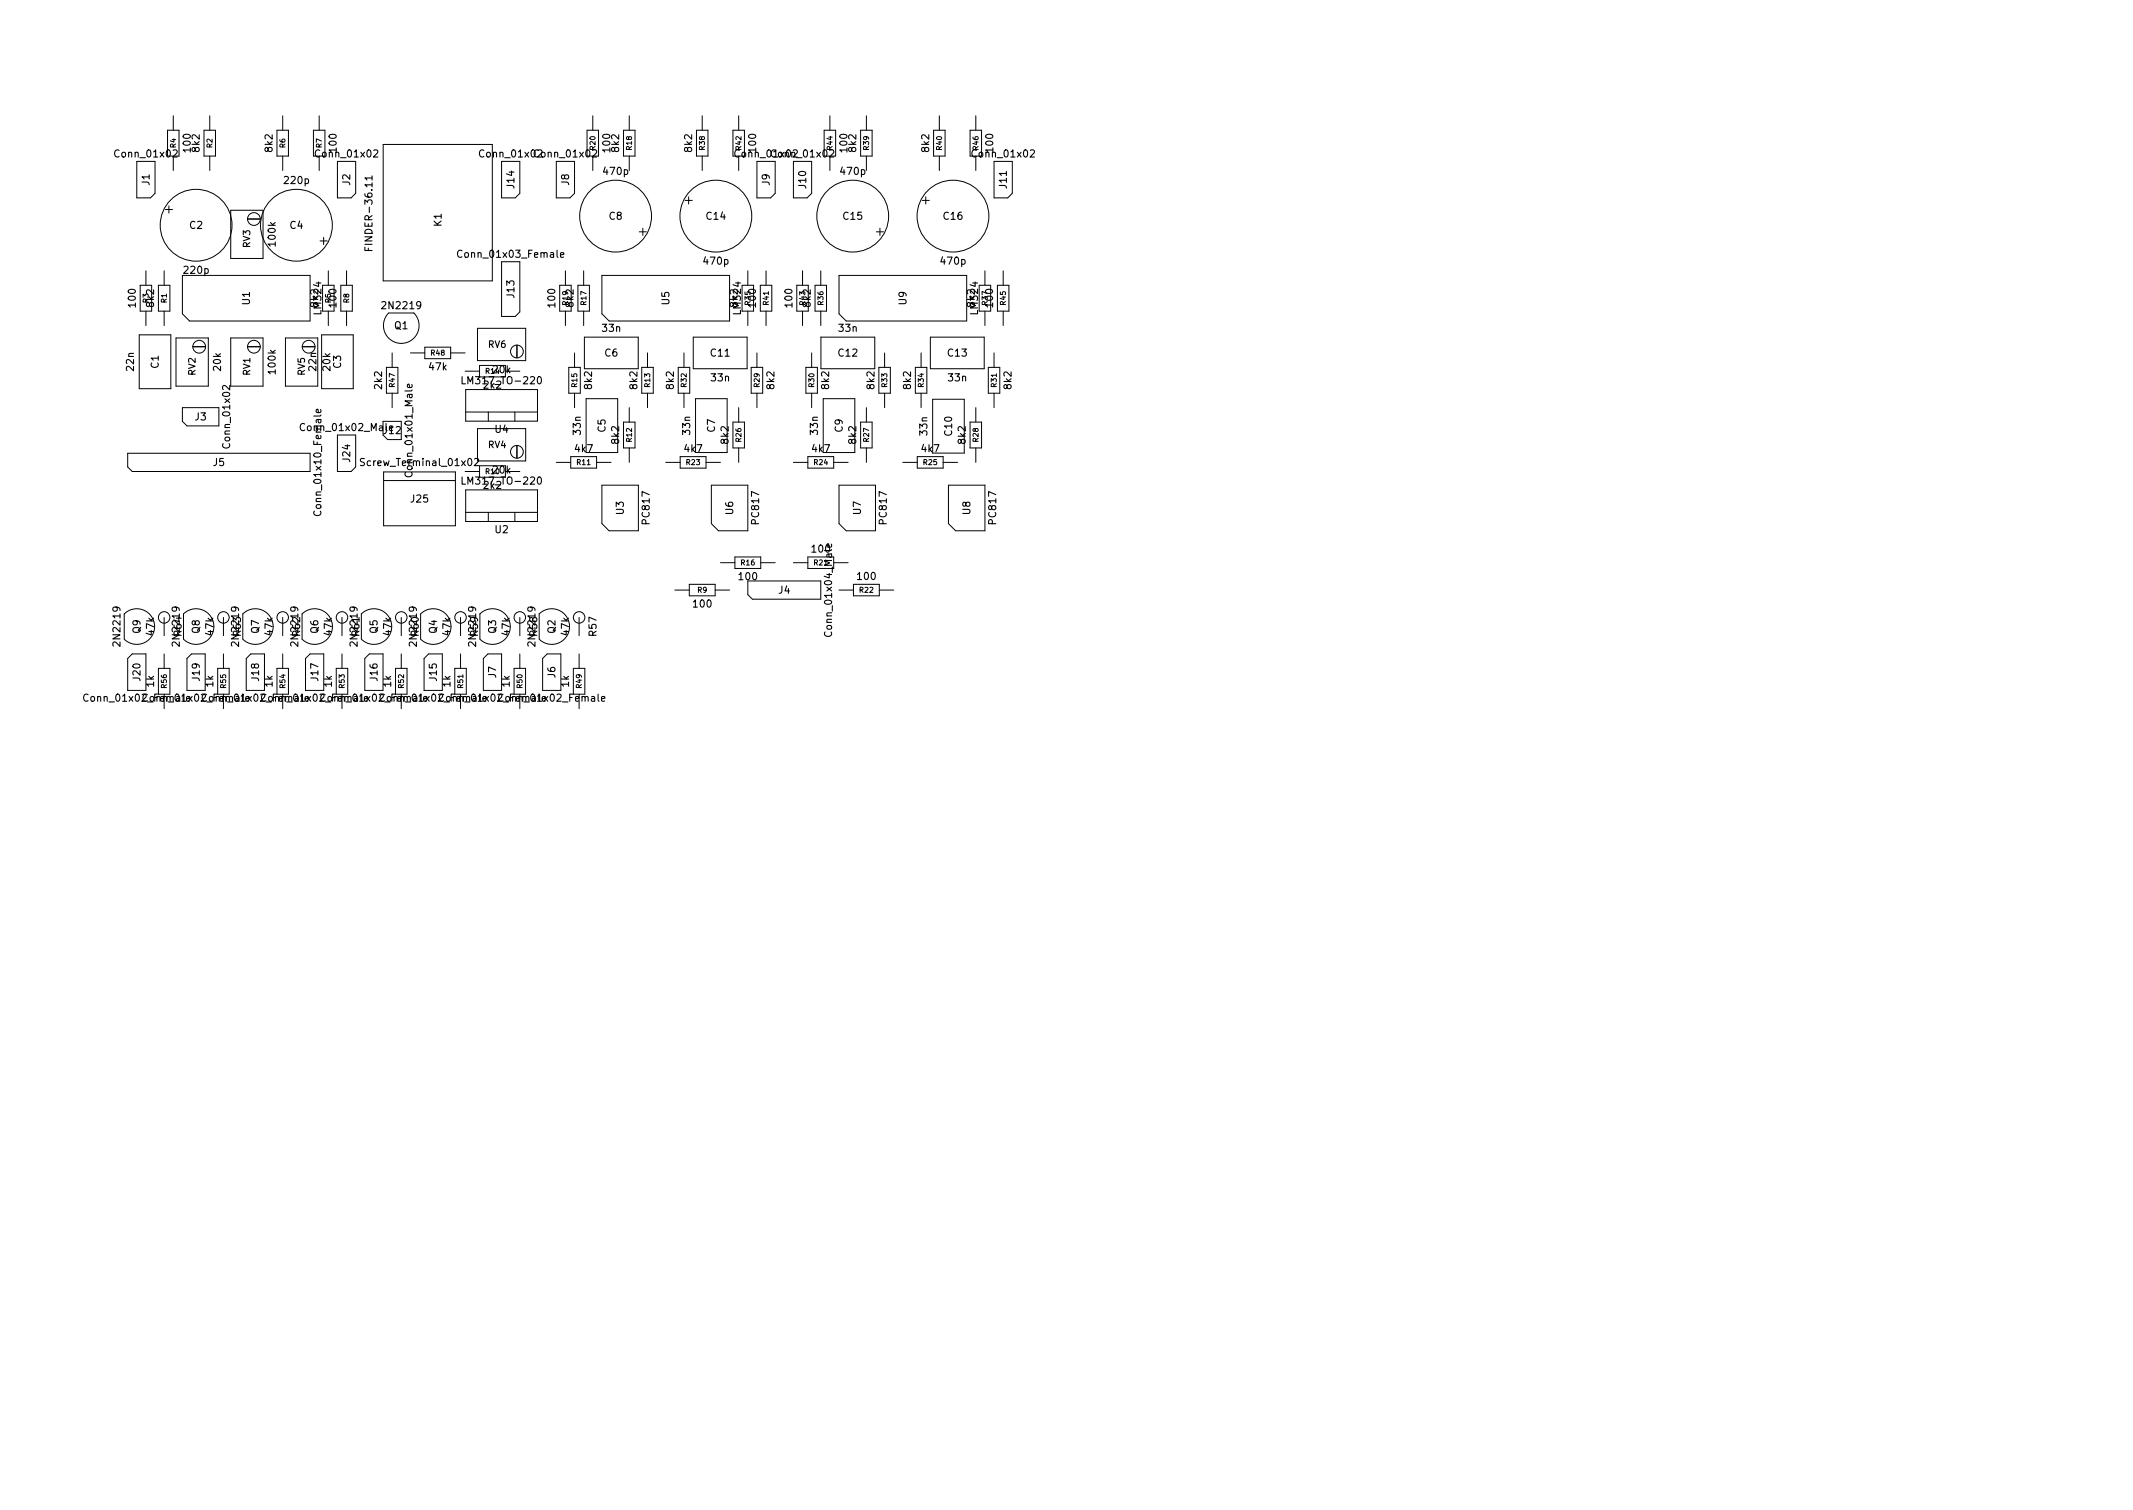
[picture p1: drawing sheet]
<svg xmlns="http://www.w3.org/2000/svg" width="297mm" height="210mm" viewBox="0 0 297 210" stroke-linecap="round" stroke-linejoin="round" font-family="sans-serif">
<defs><g id="words">
<g font-size="1.4">
<text x="16.2" y="21.9">Conn_01x02</text>
<text x="26.6" y="21.1" transform="rotate(-90 26.6 21.1)">100</text>
<text x="27.8" y="21.1" transform="rotate(-90 27.8 21.1)">8k2</text>
<text x="37.9" y="21.1" transform="rotate(-90 37.9 21.1)">8k2</text>
<text x="44.2" y="21.9">Conn_01x02</text>
<text x="46.9" y="21.1" transform="rotate(-90 46.9 21.1)">100</text>
<text x="67" y="21.9">Conn_01x02Conn_01x02</text>
<text x="85" y="21.1" transform="rotate(-90 85 21.1)">100</text>
<text x="86.2" y="21.1" transform="rotate(-90 86.2 21.1)">8k2</text>
<text x="96.4" y="21.1" transform="rotate(-90 96.4 21.1)">8k2</text>
<text x="102.6" y="21.9">Conn_01x02</text>
<text x="105.3" y="21.1" transform="rotate(-90 105.3 21.1)">100</text>
<text x="107.7" y="21.9">Conn_01x02</text>
<text x="118" y="21.1" transform="rotate(-90 118 21.1)">100</text>
<text x="119.2" y="21.1" transform="rotate(-90 119.2 21.1)">8k2</text>
<text x="129.4" y="21.1" transform="rotate(-90 129.4 21.1)">8k2</text>
<text x="135.6" y="21.9">Conn_01x02</text>
<text x="138.3" y="21.1" transform="rotate(-90 138.3 21.1)">100</text>
<text x="20.8" y="25.8" transform="rotate(-90 20.8 25.8)">J1</text>
<text x="39.7" y="25.6">220p</text>
<text x="48.8" y="25.8" transform="rotate(-90 48.8 25.8)">J2</text>
<text x="71.6" y="26.2" transform="rotate(-90 71.6 26.2)">J14</text>
<text x="79.2" y="25.8" transform="rotate(-90 79.2 25.8)">J8</text>
<text x="84.1" y="24.3">470p</text>
<text x="107.2" y="25.8" transform="rotate(-90 107.2 25.8)">J9</text>
<text x="112.3" y="26.2" transform="rotate(-90 112.3 26.2)">J10</text>
<text x="117.2" y="24.3">470p</text>
<text x="140.2" y="26.2" transform="rotate(-90 140.2 26.2)">J11</text>
<text x="26.4" y="31.9">C2</text>
<text x="38.4" y="34.2" transform="rotate(-90 38.4 34.2)">100k</text>
<text x="40.4" y="31.9">C4</text>
<text x="51.9" y="34.3" transform="rotate(-90 51.9 34.3)">FINDER-36.11</text>
<text x="61.5" y="31.5" transform="rotate(-90 61.5 31.5)">K1</text>
<text x="64.2" y="35.9">Conn_01x03_Female</text>
<text x="84.8" y="30.6">C8</text>
<text x="98.4" y="30.6">C14</text>
<text x="117.5" y="30.6">C15</text>
<text x="131.4" y="30.6">C16</text>
<text x="25.7" y="38.1">220p</text>
<text x="71.6" y="41.4" transform="rotate(-90 71.6 41.4)">J13</text>
<text x="98.1" y="36.8">470p</text>
<text x="131.1" y="36.8">470p</text>
<text x="18.9" y="42.7" transform="rotate(-90 18.9 42.7)">100</text>
<text x="21.4" y="42.7" transform="rotate(-90 21.4 42.7)">8k2</text>
<text x="34.8" y="42.4" transform="rotate(-90 34.8 42.4)">U1</text>
<text x="44.3" y="42.7" transform="rotate(-90 44.3 42.7)">8k2</text>
<text x="44.7" y="43.7" transform="rotate(-90 44.7 43.7)">LM324</text>
<text x="46.8" y="42.7" transform="rotate(-90 46.8 42.7)">100</text>
<text x="53.4" y="43">2N2219</text>
<text x="55" y="45.8">Q1</text>
<text x="77.3" y="42.7" transform="rotate(-90 77.3 42.7)">100</text>
<text x="79.9" y="42.7" transform="rotate(-90 79.9 42.7)">8k2</text>
<text x="83.9" y="46.2">33n</text>
<text x="93.2" y="42.4" transform="rotate(-90 93.2 42.4)">U5</text>
<text x="102.7" y="42.7" transform="rotate(-90 102.7 42.7)">8k2</text>
<text x="103.2" y="43.7" transform="rotate(-90 103.2 43.7)">LM324</text>
<text x="105.3" y="42.7" transform="rotate(-90 105.3 42.7)">100</text>
<text x="110.3" y="42.7" transform="rotate(-90 110.3 42.7)">100</text>
<text x="112.9" y="42.7" transform="rotate(-90 112.9 42.7)">8k2</text>
<text x="116.9" y="46.2">33n</text>
<text x="126.2" y="42.4" transform="rotate(-90 126.2 42.4)">U9</text>
<text x="135.7" y="42.7" transform="rotate(-90 135.7 42.7)">8k2</text>
<text x="136.2" y="43.7" transform="rotate(-90 136.2 43.7)">LM324</text>
<text x="138.3" y="42.7" transform="rotate(-90 138.3 42.7)">100</text>
<text x="18.6" y="51.6" transform="rotate(-90 18.6 51.6)">22n</text>
<text x="22.1" y="51.3" transform="rotate(-90 22.1 51.3)">C1</text>
<text x="30.8" y="51.6" transform="rotate(-90 30.8 51.6)">20k</text>
<text x="38.4" y="52" transform="rotate(-90 38.4 52)">100k</text>
<text x="44" y="51.6" transform="rotate(-90 44 51.6)">22n</text>
<text x="46" y="51.6" transform="rotate(-90 46 51.6)">20k</text>
<text x="47.5" y="51.3" transform="rotate(-90 47.5 51.3)">C3</text>
<text x="59.8" y="51.6">47k</text>
<text x="64.9" y="53.5">LM317_TO-220</text>
<text x="68.7" y="52">20k</text>
<text x="84.2" y="49.6">C6</text>
<text x="99" y="49.6">C11</text>
<text x="99.1" y="53.1">33n</text>
<text x="116.8" y="49.6">C12</text>
<text x="132" y="49.6">C13</text>
<text x="132.1" y="53.1">33n</text>
<text x="27.2" y="58.5">J3</text>
<text x="53.2" y="54.1" transform="rotate(-90 53.2 54.1)">2k2</text>
<text x="67.4" y="54.1">2k2</text>
<text x="82.4" y="54.1" transform="rotate(-90 82.4 54.1)">8k2</text>
<text x="88.7" y="54.1" transform="rotate(-90 88.7 54.1)">8k2</text>
<text x="93.8" y="54.1" transform="rotate(-90 93.8 54.1)">8k2</text>
<text x="107.8" y="54.1" transform="rotate(-90 107.8 54.1)">8k2</text>
<text x="115.5" y="54.1" transform="rotate(-90 115.5 54.1)">8k2</text>
<text x="121.8" y="54.1" transform="rotate(-90 121.8 54.1)">8k2</text>
<text x="126.8" y="54.1" transform="rotate(-90 126.8 54.1)">8k2</text>
<text x="140.9" y="54.1" transform="rotate(-90 140.9 54.1)">8k2</text>
<text x="29.7" y="64.9">J5</text>
<text x="32" y="62.1" transform="rotate(-90 32 62.1)">Conn_01x02</text>
<text x="42.2" y="60">Conn_01x02_Male</text>
<text x="48.8" y="64.3" transform="rotate(-90 48.8 64.3)">J24</text>
<text x="50.8" y="64.9">Screw_Terminal_01x02</text>
<text x="53.4" y="60.4">J12</text>
<text x="57.4" y="66" transform="rotate(-90 57.4 66)">Conn_01x01_Male</text>
<text x="68.7" y="65.9">20k</text>
<text x="69" y="60.3">U4</text>
<text x="80.1" y="63">4k7</text>
<text x="80.9" y="60.5" transform="rotate(-90 80.9 60.5)">33n</text>
<text x="84.3" y="60.2" transform="rotate(-90 84.3 60.2)">C5</text>
<text x="86.2" y="61.7" transform="rotate(-90 86.2 61.7)">8k2</text>
<text x="95.4" y="63">4k7</text>
<text x="96.1" y="60.5" transform="rotate(-90 96.1 60.5)">33n</text>
<text x="99.6" y="60.2" transform="rotate(-90 99.6 60.2)">C7</text>
<text x="101.4" y="61.7" transform="rotate(-90 101.4 61.7)">8k2</text>
<text x="113.1" y="63">4k7</text>
<text x="113.9" y="60.5" transform="rotate(-90 113.9 60.5)">33n</text>
<text x="117.3" y="60.2" transform="rotate(-90 117.3 60.2)">C9</text>
<text x="119.2" y="61.7" transform="rotate(-90 119.2 61.7)">8k2</text>
<text x="128.4" y="63">4k7</text>
<text x="129.1" y="60.5" transform="rotate(-90 129.1 60.5)">33n</text>
<text x="132.6" y="60.6" transform="rotate(-90 132.6 60.6)">C10</text>
<text x="134.5" y="61.7" transform="rotate(-90 134.5 61.7)">8k2</text>
<text x="44.7" y="71.3" transform="rotate(-90 44.7 71.3)">Conn_01x10_Female</text>
<text x="57.3" y="70">J25</text>
<text x="64.9" y="67.5">LM317_TO-220</text>
<text x="67.4" y="68.1">2k2</text>
<text x="86.9" y="71.6" transform="rotate(-90 86.9 71.6)">U3</text>
<text x="102.1" y="71.6" transform="rotate(-90 102.1 71.6)">U6</text>
<text x="119.9" y="71.6" transform="rotate(-90 119.9 71.6)">U7</text>
<text x="135.1" y="71.6" transform="rotate(-90 135.1 71.6)">U8</text>
<text x="69" y="74.2">U2</text>
<text x="90.5" y="72.9" transform="rotate(-90 90.5 72.9)">PC817</text>
<text x="105.7" y="72.9" transform="rotate(-90 105.7 72.9)">PC817</text>
<text x="113.1" y="76.9">100</text>
<text x="123.5" y="72.9" transform="rotate(-90 123.5 72.9)">PC817</text>
<text x="138.7" y="72.9" transform="rotate(-90 138.7 72.9)">PC817</text>
<text x="103" y="80.8">100</text>
<text x="108.4" y="82.7">J4</text>
<text x="119.5" y="80.7">100</text>
<text x="16.8" y="89.7" transform="rotate(-90 16.8 89.7)">2N2219</text>
<text x="19.5" y="88.2" transform="rotate(-90 19.5 88.2)">Q9</text>
<text x="21.4" y="88.4" transform="rotate(-90 21.4 88.4)">47k</text>
<text x="25" y="89.7" transform="rotate(-90 25 89.7)">2N2219</text>
<text x="25.3" y="88.5" transform="rotate(-90 25.3 88.5)">R64</text>
<text x="27.8" y="88.2" transform="rotate(-90 27.8 88.2)">Q8</text>
<text x="29.7" y="88.4" transform="rotate(-90 29.7 88.4)">47k</text>
<text x="33.3" y="89.7" transform="rotate(-90 33.3 89.7)">2N2219</text>
<text x="33.5" y="88.5" transform="rotate(-90 33.5 88.5)">R63</text>
<text x="36.1" y="88.2" transform="rotate(-90 36.1 88.2)">Q7</text>
<text x="37.9" y="88.4" transform="rotate(-90 37.9 88.4)">47k</text>
<text x="41.5" y="89.7" transform="rotate(-90 41.5 89.7)">2N2219</text>
<text x="41.8" y="88.5" transform="rotate(-90 41.8 88.5)">R62</text>
<text x="44.3" y="88.2" transform="rotate(-90 44.3 88.2)">Q6</text>
<text x="46.2" y="88.4" transform="rotate(-90 46.2 88.4)">47k</text>
<text x="49.8" y="89.7" transform="rotate(-90 49.8 89.7)">2N2219</text>
<text x="50" y="88.5" transform="rotate(-90 50 88.5)">R61</text>
<text x="52.6" y="88.2" transform="rotate(-90 52.6 88.2)">Q5</text>
<text x="54.5" y="88.4" transform="rotate(-90 54.5 88.4)">47k</text>
<text x="58" y="89.7" transform="rotate(-90 58 89.7)">2N2219</text>
<text x="58.3" y="88.5" transform="rotate(-90 58.3 88.5)">R60</text>
<text x="60.8" y="88.2" transform="rotate(-90 60.8 88.2)">Q4</text>
<text x="62.7" y="88.4" transform="rotate(-90 62.7 88.4)">47k</text>
<text x="66.3" y="89.7" transform="rotate(-90 66.3 89.7)">2N2219</text>
<text x="66.6" y="88.5" transform="rotate(-90 66.6 88.5)">R59</text>
<text x="69.1" y="88.2" transform="rotate(-90 69.1 88.2)">Q3</text>
<text x="71" y="88.4" transform="rotate(-90 71 88.4)">47k</text>
<text x="74.5" y="89.7" transform="rotate(-90 74.5 89.7)">2N2219</text>
<text x="74.8" y="88.5" transform="rotate(-90 74.8 88.5)">R58</text>
<text x="77.3" y="88.2" transform="rotate(-90 77.3 88.2)">Q2</text>
<text x="79.2" y="88.4" transform="rotate(-90 79.2 88.4)">47k</text>
<text x="83.1" y="88.5" transform="rotate(-90 83.1 88.5)">R57</text>
<text x="96.6" y="84.6">100</text>
<text x="115.9" y="88.2" transform="rotate(-90 115.9 88.2)">Conn_01x04_Male</text>
<text x="19.5" y="94.8" transform="rotate(-90 19.5 94.8)">J20</text>
<text x="21.4" y="95.6" transform="rotate(-90 21.4 95.6)">1k</text>
<text x="27.8" y="94.8" transform="rotate(-90 27.8 94.8)">J19</text>
<text x="29.7" y="95.6" transform="rotate(-90 29.7 95.6)">1k</text>
<text x="36.1" y="94.8" transform="rotate(-90 36.1 94.8)">J18</text>
<text x="37.9" y="95.6" transform="rotate(-90 37.9 95.6)">1k</text>
<text x="44.3" y="94.8" transform="rotate(-90 44.3 94.8)">J17</text>
<text x="46.2" y="95.6" transform="rotate(-90 46.2 95.6)">1k</text>
<text x="52.6" y="94.8" transform="rotate(-90 52.6 94.8)">J16</text>
<text x="54.5" y="95.6" transform="rotate(-90 54.5 95.6)">1k</text>
<text x="60.8" y="94.8" transform="rotate(-90 60.8 94.8)">J15</text>
<text x="62.7" y="95.6" transform="rotate(-90 62.7 95.6)">1k</text>
<text x="69.1" y="94.4" transform="rotate(-90 69.1 94.4)">J7</text>
<text x="71" y="95.6" transform="rotate(-90 71 95.6)">1k</text>
<text x="77.3" y="94.4" transform="rotate(-90 77.3 94.4)">J6</text>
<text x="79.2" y="95.6" transform="rotate(-90 79.2 95.6)">1k</text>
<text x="12.2" y="97.7">Conn_01x02_Female</text>
<text x="20.4" y="97.7">Conn_01x02_Female</text>
<text x="28.7" y="97.7">Conn_01x02_Female</text>
<text x="45.2" y="97.7">Conn_01x02_Female</text>
<text x="61.7" y="97.7">Conn_01x02_Female</text>
<text x="69.9" y="97.7">Conn_01x02_Female</text>
</g>
<g font-size="1.3">
<text x="34.8" y="34.5" transform="rotate(-90 34.8 34.5)">RV3</text>
<text x="27.2" y="52.3" transform="rotate(-90 27.2 52.3)">RV2</text>
<text x="34.8" y="52.3" transform="rotate(-90 34.8 52.3)">RV1</text>
<text x="42.5" y="52.3" transform="rotate(-90 42.5 52.3)">RV5</text>
<text x="68" y="48.4">RV6</text>
<text x="68" y="62.4">RV4</text>
</g>
<g font-size="1">
<text x="24.5" y="20.6" transform="rotate(-90 24.5 20.6)">R4</text>
<text x="29.6" y="20.6" transform="rotate(-90 29.6 20.6)">R2</text>
<text x="39.7" y="20.6" transform="rotate(-90 39.7 20.6)">R6</text>
<text x="44.8" y="20.6" transform="rotate(-90 44.8 20.6)">R7</text>
<text x="82.9" y="20.9" transform="rotate(-90 82.9 20.9)">R20</text>
<text x="88" y="20.9" transform="rotate(-90 88 20.9)">R18</text>
<text x="98.1" y="20.9" transform="rotate(-90 98.1 20.9)">R38</text>
<text x="103.2" y="20.9" transform="rotate(-90 103.2 20.9)">R42</text>
<text x="115.9" y="20.9" transform="rotate(-90 115.9 20.9)">R44</text>
<text x="121" y="20.9" transform="rotate(-90 121 20.9)">R39</text>
<text x="131.2" y="20.9" transform="rotate(-90 131.2 20.9)">R40</text>
<text x="136.2" y="20.9" transform="rotate(-90 136.2 20.9)">R46</text>
<text x="20.7" y="42.2" transform="rotate(-90 20.7 42.2)">R3</text>
<text x="23.2" y="42.2" transform="rotate(-90 23.2 42.2)">R1</text>
<text x="46.1" y="42.2" transform="rotate(-90 46.1 42.2)">R5</text>
<text x="48.6" y="42.2" transform="rotate(-90 48.6 42.2)">R8</text>
<text x="79.1" y="42.4" transform="rotate(-90 79.1 42.4)">R19</text>
<text x="81.6" y="42.4" transform="rotate(-90 81.6 42.4)">R17</text>
<text x="104.5" y="42.4" transform="rotate(-90 104.5 42.4)">R35</text>
<text x="107" y="42.4" transform="rotate(-90 107 42.4)">R41</text>
<text x="112.1" y="42.4" transform="rotate(-90 112.1 42.4)">R43</text>
<text x="114.7" y="42.4" transform="rotate(-90 114.7 42.4)">R36</text>
<text x="137.5" y="42.4" transform="rotate(-90 137.5 42.4)">R37</text>
<text x="140.1" y="42.4" transform="rotate(-90 140.1 42.4)">R45</text>
<text x="55" y="53.9" transform="rotate(-90 55 53.9)">R47</text>
<text x="60" y="49.5">R48</text>
<text x="67.7" y="52">R14</text>
<text x="80.4" y="53.9" transform="rotate(-90 80.4 53.9)">R15</text>
<text x="90.5" y="53.9" transform="rotate(-90 90.5 53.9)">R13</text>
<text x="95.6" y="53.9" transform="rotate(-90 95.6 53.9)">R32</text>
<text x="105.8" y="53.9" transform="rotate(-90 105.8 53.9)">R29</text>
<text x="113.4" y="53.9" transform="rotate(-90 113.4 53.9)">R30</text>
<text x="123.5" y="53.9" transform="rotate(-90 123.5 53.9)">R33</text>
<text x="128.6" y="53.9" transform="rotate(-90 128.6 53.9)">R34</text>
<text x="138.8" y="53.9" transform="rotate(-90 138.8 53.9)">R31</text>
<text x="80.4" y="64.7">R11</text>
<text x="88" y="61.5" transform="rotate(-90 88 61.5)">R12</text>
<text x="95.6" y="64.7">R23</text>
<text x="103.2" y="61.5" transform="rotate(-90 103.2 61.5)">R26</text>
<text x="113.4" y="64.7">R24</text>
<text x="121" y="61.5" transform="rotate(-90 121 61.5)">R27</text>
<text x="128.6" y="64.7">R25</text>
<text x="136.2" y="61.5" transform="rotate(-90 136.2 61.5)">R28</text>
<text x="67.7" y="66">R10</text>
<text x="97.1" y="82.5">R9</text>
<text x="103.2" y="78.7">R16</text>
<text x="113.4" y="78.7">R21</text>
<text x="119.7" y="82.5">R22</text>
<text x="23.2" y="95.8" transform="rotate(-90 23.2 95.8)">R56</text>
<text x="31.5" y="95.8" transform="rotate(-90 31.5 95.8)">R55</text>
<text x="39.7" y="95.8" transform="rotate(-90 39.7 95.8)">R54</text>
<text x="48" y="95.8" transform="rotate(-90 48 95.8)">R53</text>
<text x="56.2" y="95.8" transform="rotate(-90 56.2 95.8)">R52</text>
<text x="64.5" y="95.8" transform="rotate(-90 64.5 95.8)">R51</text>
<text x="72.7" y="95.8" transform="rotate(-90 72.7 95.8)">R50</text>
<text x="81" y="95.8" transform="rotate(-90 81 95.8)">R49</text>
</g>
</g></defs>
<g fill="none" stroke="#000" stroke-width=".14">
<path d="M23.3 18.1h1.6v3.6h-1.6zM24.1 16.1v2M28.4 18.1h1.6v3.6h-1.6zM29.2 16.1v2M38.6 18.1h1.6v3.6h-1.6zM39.4 16.1v2M43.6 18.1h1.7v3.6h-1.7zM44.4 16.1v2M81.7 18.1h1.7v3.6h-1.7zM82.5 16.1v2M86.8 18.1h1.6v3.6h-1.6zM87.6 16.1v2"/>
<path d="M97 18.1h1.6v3.6h-1.6zM97.8 16.1v2M102.1 18.1h1.6v3.6h-1.6zM102.9 16.1v2M114.8 18.1h1.6v3.6h-1.6zM115.6 16.1v2M119.8 18.1h1.7v3.6h-1.7zM120.6 16.1v2M130 18.1h1.6v3.6h-1.6zM130.8 16.1v2M135.1 18.1h1.6v3.6h-1.6zM135.9 16.1v2"/>
<path d="M19 22.5h2.6v4.4l-.6 .7h-2zM19.5 39.7h1.6v3.6h-1.6zM20.3 37.7v2M22.1 39.7h1.6v3.6h-1.6zM22.9 37.7v2M23 29.2h1M23.5 28.7v1M24.1 21.7v2M25.4 38.3h17.8v6.4h-16.8l-1-1zM29.2 21.7v2M32.1 29.3h4.5v6.7h-4.5zM34.5 30.5h1.7"/>
<path d="M39.4 21.7v2M44.4 21.7v2M44.6 33.6h1M44.9 39.7h1.6v3.6h-1.6zM45.1 33.1v1M45.7 37.7v2M47 22.5h2.5v4.4l-.6 .7h-1.9zM47.5 39.7h1.6v3.6h-1.6zM48.3 37.7v2M53.4 20.1h15.2v19h-15.2zM69.8 22.5h2.6v4.4l-.6 .7h-2zM69.8 36.4h2.6v7l-.6 .7h-2z"/>
<path d="M77.5 22.5h2.5v4.4l-.6 .7h-1.9zM77.9 39.7h1.6v3.6h-1.6zM78.7 37.7v2M80.5 39.7h1.6v3.6h-1.6zM81.3 37.7v2M82.5 21.7v2M83.8 38.3h17.8v6.4h-16.8l-1-1zM87.6 21.7v2M89 32.3h1M89.5 31.8v1M95.4 27.9h1M95.9 27.4v1"/>
<path d="M97.8 21.7v2M102.9 21.7v2M103.3 39.7h1.6v3.6h-1.6zM104.1 37.7v2M105.4 22.5h2.5v4.4l-.6 .7h-1.9zM105.9 39.7h1.6v3.6h-1.6zM106.7 37.7v2M110.5 22.5h2.5v4.4l-.6 .7h-1.9zM111 39.7h1.6v3.6h-1.6zM111.8 37.7v2M113.5 39.7h1.6v3.6h-1.6zM114.3 37.7v2"/>
<path d="M115.6 21.7v2M116.8 38.3h17.8v6.4h-16.8l-1-1zM120.6 21.7v2M122 32.3h1M122.5 31.8v1M128.4 27.9h1M128.9 27.4v1M130.8 21.7v2M135.9 21.7v2M136.4 39.7h1.6v3.6h-1.6zM137.2 37.7v2M138.4 22.5h2.6v4.4l-.7 .7h-1.9z"/>
<path d="M138.9 39.7h1.6v3.6h-1.6zM139.7 37.7v2M19.4 46.6h4.4v7.5h-4.4zM20.3 43.3v2M22.9 43.3v2M24.5 47.1h4.5v6.7h-4.5zM25.4 56.8h5.1v2.5h-4.5l-.6-.6zM26.9 48.3h1.7M32.1 47.1h4.5v6.7h-4.5zM34.5 48.3h1.7M39.7 47.1h4.6v6.7h-4.6zM42.1 48.3h1.8"/>
<path d="M44.8 46.6h4.4v7.5h-4.4zM45.7 43.3v2M48.3 43.3v2M53.3 58.7h2.6v2.5h-1.9l-.7-.6M53.8 51.2h1.6v3.6h-1.6zM54.6 49.1v2.1M54.6 54.8v2M57.1 49.1h2.1M57.6 43.6a2.48 2.48 0 0 1 0 3.5 2.48 2.48 0 0 1-3.5 0 2.48 2.48 0 0 1 0-3.5h3.6M59.2 48.3h3.6v1.6h-3.6zM62.8 49.1h2M64.8 51.7h2"/>
<path d="M64.9 54.2h9.9v4.4h-9.9zM64.9 57.4h9.9M66.5 59.7h6.7v4.5h-6.7zM66.5 45.7h6.7v4.5h-6.7zM66.8 50.9h3.6v1.6h-3.6zM68 57.4v1.2M70.4 51.7h2M71.7 57.4v1.2M72 48.1v1.7M78.7 43.3v2M79.2 51.2h1.6v3.6h-1.6zM80 49.1v2.1"/>
<path d="M80 54.8v2M81.3 43.3v2M81.4 46.9h7.5v4.4h-7.5zM81.6 55.5h4.4v7.5h-4.4zM86.8 58.8h1.6v3.6h-1.6zM87.6 56.8v2M89.4 51.2h1.6v3.6h-1.6zM90.2 49.1v2.1M90.2 54.8v2M94.4 51.2h1.7v3.6h-1.7zM95.2 49.1v2.1M95.2 54.8v2"/>
<path d="M96.5 46.9h7.5v4.4h-7.5zM96.9 55.5h4.4v7.5h-4.4zM102.1 58.8h1.6v3.6h-1.6zM102.9 56.8v2M104.1 43.3v2M104.6 51.2h1.6v3.6h-1.6zM105.4 49.1v2.1M105.4 54.8v2M106.7 43.3v2M111.8 43.3v2M112.2 51.2h1.6v3.6h-1.6zM113 49.1v2.1"/>
<path d="M113 54.8v2M114.3 43.3v2M114.3 46.9h7.5v4.4h-7.5zM114.6 55.5h4.4v7.5h-4.4zM119.8 58.8h1.7v3.6h-1.7zM120.6 56.8v2M122.4 51.2h1.6v3.6h-1.6zM123.2 49.1v2.1M123.2 54.8v2M127.5 51.2h1.6v3.6h-1.6zM128.3 49.1v2.1M128.3 54.8v2"/>
<path d="M129.6 46.9h7.5v4.4h-7.5zM129.9 55.6h4.4v7.5h-4.4zM135.1 58.8h1.6v3.6h-1.6zM135.9 56.8v2M137.2 43.3v2M137.6 51.2h1.6v3.6h-1.6zM138.4 49.1v2.1M138.4 54.8v2M139.7 43.3v2M17.8 63.1h25.4v2.6h-24.8l-.6-.7zM47 60.6h2.5v4.4l-.6 .7h-1.9zM53.4 65.7h10v7.5h-10z"/>
<path d="M53.5 66.9h9.9M64.8 65.7h2M64.9 71.3h9.9M64.9 68.2h9.9v4.4h-9.9zM66.8 64.9h3.6v1.6h-3.6zM68 71.3v1.3M70.4 65.7h2M71.7 71.3v1.3M72 62v1.8M77.5 64.4h2M79.5 63.6h3.6v1.6h-3.6zM83.1 64.4h2"/>
<path d="M83.8 67.6h5.1v6.3h-4.1l-1-1zM87.6 62.4v2M92.7 64.4h2M94.7 63.6h3.6v1.6h-3.6zM98.3 64.4h2M99.1 67.6h5v6.3h-4l-1-1zM100.3 78.4h2M102.3 77.6h3.6v1.6h-3.6zM102.9 62.4v2M105.9 78.4h2M110.5 64.4h2M110.5 78.4h2"/>
<path d="M112.5 63.6h3.6v1.6h-3.6zM116.1 64.4h2M116.1 77.6h-3.6v1.6h3.6M116.1 78.4h2M116.8 67.6h5.1v6.3h-4.1l-1-1zM120.6 62.4v2M125.7 64.4h2M127.7 63.6h3.6v1.6h-3.6zM131.3 64.4h2M132.1 67.6h5.1v6.3h-4.1l-1-1zM135.9 62.4v2M17.3 85.5v3.5a2.48 2.48 0 0 0 3.5 0 2.48 2.48 0 0 0 0-3.5 2.48 2.48 0 0 0-3.5 0"/>
<path d="M18.4 91.1h1.9v5h-2.5v-4.4zM22.1 96.7v-3.6h1.6v3.6M22.9 86v2.5M22.9 91.1v2M22.9 96.7v2M25.6 85.5v3.5a2.48 2.48 0 0 0 3.5 0 2.48 2.48 0 0 0 0-3.5 2.48 2.48 0 0 0-3.5 0M26.7 91.1h1.9v5h-2.6v-4.4zM30.3 96.7v-3.6h1.6v3.6M31.1 86v2.5M31.1 91.1v2M31.1 96.7v2M33.8 85.5v3.5a2.48 2.48 0 0 0 3.5 0 2.48 2.48 0 0 0 0-3.5 2.48 2.48 0 0 0-3.5 0"/>
<path d="M34.9 91.1h1.9v5h-2.5v-4.4zM38.6 96.7v-3.6h1.6v3.6M39.4 86v2.5M39.4 91.1v2M39.4 96.7v2M42.1 85.5v3.5a2.48 2.48 0 0 0 3.5 0 2.48 2.48 0 0 0 0-3.5 2.48 2.48 0 0 0-3.5 0M43.2 91.1h1.9v5h-2.6v-4.4zM46.8 96.7v-3.6h1.6v3.6M47.6 86v2.5M47.6 91.1v2M47.6 96.7v2M50.3 85.5v3.5a2.48 2.48 0 0 0 3.5 0 2.48 2.48 0 0 0 0-3.5 2.48 2.48 0 0 0-3.5 0"/>
<path d="M51.4 91.1h1.9v5h-2.5v-4.4zM55.1 96.7v-3.6h1.6v3.6M55.9 86v2.5M55.9 91.1v2M55.9 96.7v2M58.6 85.5v3.5a2.48 2.48 0 0 0 3.5 0 2.48 2.48 0 0 0 0-3.5 2.48 2.48 0 0 0-3.5 0M59.7 91.1h1.9v5h-2.5v-4.4zM63.3 96.7v-3.6h1.6v3.6M64.1 86v2.5M64.1 91.1v2M64.1 96.7v2M66.8 85.5a2.48 2.48 0 0 1 3.5 0 2.48 2.48 0 0 1 0 3.5 2.48 2.48 0 0 1-3.5 0"/>
<path d="M66.8 85.5v3.5M67.9 91.1h1.9v5h-2.5v-4.4zM71.6 96.7v-3.6h1.6v3.6M72.4 86v2.5M72.4 91.1v2M72.4 96.7v2M75.1 85.5v3.5a2.48 2.48 0 0 0 3.5 0 2.48 2.48 0 0 0 0-3.5 2.48 2.48 0 0 0-3.5 0M76.2 91.1h1.9v5h-2.5v-4.4zM79.8 96.7v-3.6h1.6v3.6M80.6 86v2.5M80.6 91.1v2M80.6 96.7v2"/>
<path d="M94 82.2h2M96 81.4h3.6v1.6h-3.6zM99.6 82.2h2M104.1 80.9h10.2v2.5h-9.5l-.7-.6zM116.8 82.2h2M118.8 81.4h3.7v1.6h-3.7zM122.5 82.2h2"/>
<circle cx="27.3" cy="31.4" r="5"/>
<circle cx="35.4" cy="30.5" r=".89"/>
<circle cx="41.3" cy="31.4" r="5"/>
<circle cx="85.7" cy="30.1" r="5"/>
<circle cx="99.7" cy="30.1" r="5"/>
<circle cx="118.7" cy="30.1" r="5"/>
<circle cx="132.7" cy="30.1" r="5"/>
<circle cx="27.7" cy="48.3" r=".89"/>
<circle cx="35.4" cy="48.3" r=".89"/>
<circle cx="43" cy="48.3" r=".89"/>
<circle cx="72" cy="48.9" r=".89"/>
<circle cx="72" cy="62.9" r=".89"/>
<circle cx="22.9" cy="86" r=".8"/>
<circle cx="31.1" cy="86" r=".8"/>
<circle cx="39.4" cy="86" r=".8"/>
<circle cx="47.6" cy="86" r=".8"/>
<circle cx="55.9" cy="86" r=".8"/>
<circle cx="64.1" cy="86" r=".8"/>
<circle cx="72.4" cy="86" r=".8"/>
<circle cx="80.6" cy="86" r=".8"/>
</g>
<g fill="none" stroke="#000" stroke-width=".15">
<path d="M50.8 34.4v.5h1M51.3 34.5v.4M51.8 24.8h-1l.3 .3M51.8 24.5v.6M64.3 34.9a.47 .47 0 0 0-.6 .4 .47 .47 0 0 0 .4 .5l.2-.1M78 35.5l.5-.1v-.2h-.3l-.2 .1 .1 .5h.4M44.6 57l.1 .3-.2 .2-.4-.1v-.4h.2l.1 .5M64.3 52.4v1h.5M74.9 52.5l.2-.1a.53 .53 0 0 1 .3 .5 .53 .53 0 0 1-.3 .5h-.2l-.1-.3zM43.8 71.2a.47 .47 0 0 0 .3 .6 .47 .47 0 0 0 .6-.4l-.1-.2M50.8 63.9l-.4-.1-.2 .2 .1 .3 .4 .2v.2l-.1 .1h-.4M64.3 66.4v1h.5"/>
<path d="M66.1 63.9l.4-.1 .2 .3-.7 .7h.7M74.9 66.5l.2-.1a.53 .53 0 0 1 .3 .5 .53 .53 0 0 1-.3 .5l-.2-.1-.1-.3zM12.3 96.7a.47 .47 0 0 0-.7 .4 .47 .47 0 0 0 .5 .5h.2M42.5 97.3l.5-.1-.1-.2h-.3l-.1 .1v.5h.4M42.7 97l.6 .6M43.3 97l-.6 .6M43.7 96.7l.1-.1a.53 .53 0 0 1 .4 .5 .53 .53 0 0 1-.4 .5h-.1l-.1-.3zM44.6 96.7l.3-.1 .2 .3-.6 .7h.6M45.3 96.7a.47 .47 0 0 0-.7 .4 .47 .47 0 0 0 .5 .5h.2M59 97.3l.5-.1-.1-.2h-.3l-.1 .1v.5h.4M59.3 97l.5 .6M59.8 97l-.5 .6"/>
<path d="M60.2 96.7l.1-.1a.53 .53 0 0 1 .4 .5 .53 .53 0 0 1-.4 .5h-.1l-.1-.3zM61.1 96.7l.3-.1 .2 .3-.6 .7h.6M61.8 96.7a.47 .47 0 0 0-.7 .4 .47 .47 0 0 0 .5 .5h.2M83.8 97.3l.4-.1v-.2h-.3l-.1 .1v.5h.4"/>
</g>
<use href="#words"/>
</svg>
